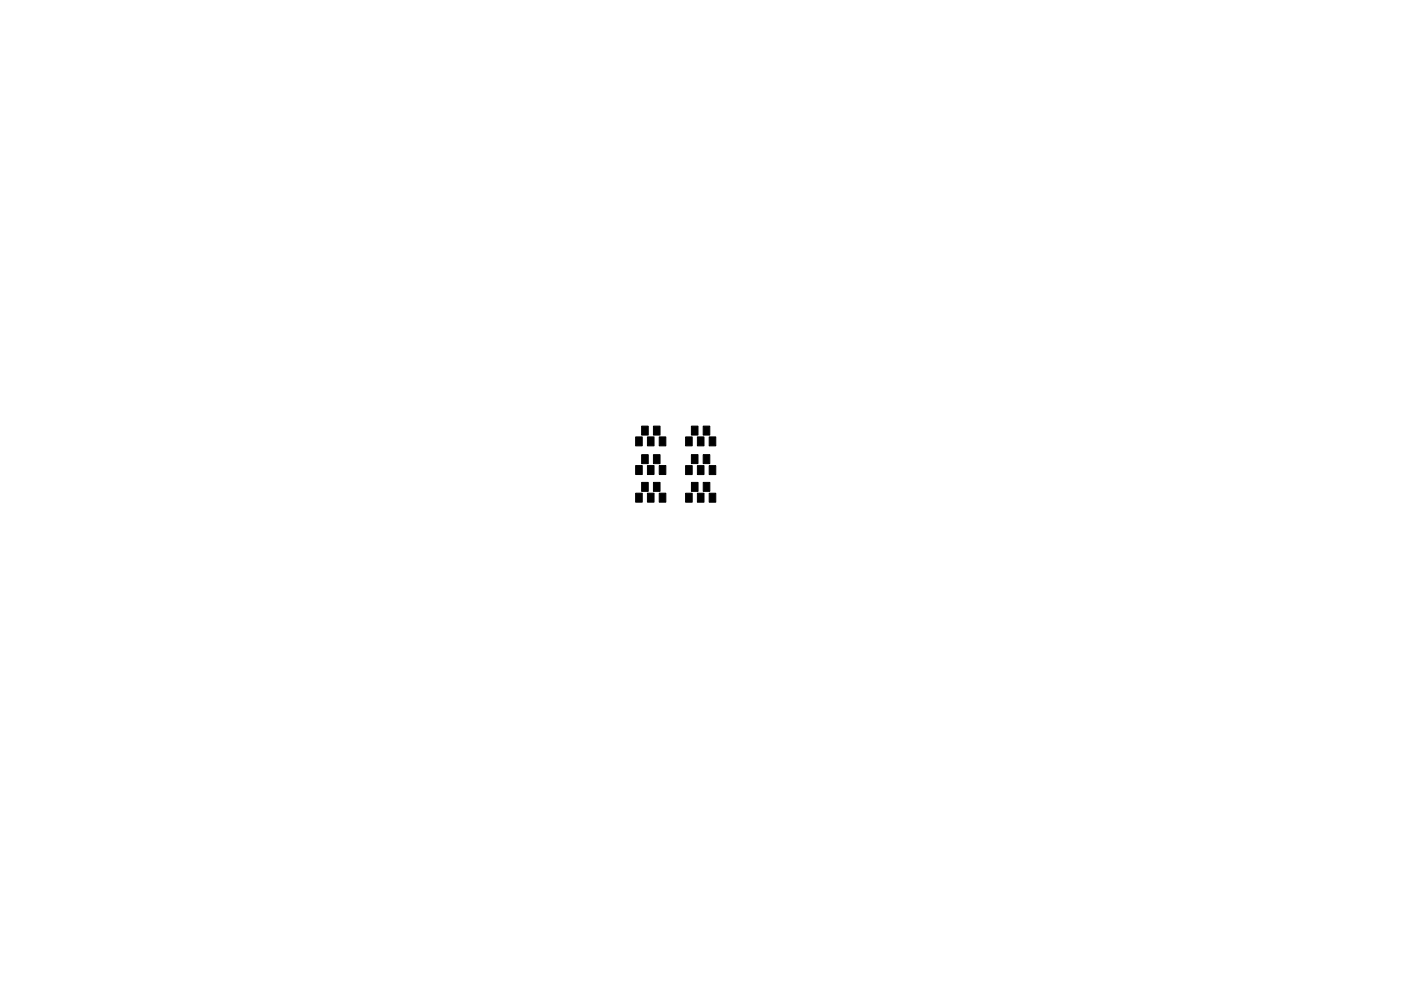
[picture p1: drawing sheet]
<svg xmlns="http://www.w3.org/2000/svg" width="297mm" height="210mm" viewBox="0 0 297 210" stroke-linecap="round" stroke-linejoin="round" font-family="sans-serif">
<g fill="#000" stroke="#000" stroke-width=".21">
<path d="M134.8 98.8h1.4v1.9h-1.4zM134.8 92.7h1.4v1.9h-1.4zM136 96.5h1.4v1.9h-1.4zM136 90.4h1.4v1.9h-1.4zM137.3 98.8h1.4v1.9h-1.4zM137.3 92.7h1.4v1.9h-1.4zM138.5 96.5h1.4v1.9h-1.4zM138.5 90.4h1.4v1.9h-1.4zM139.8 98.8h1.4v1.9h-1.4zM139.8 92.7h1.4v1.9h-1.4zM145.4 98.8h1.4v1.9h-1.4zM145.4 92.7h1.4v1.9h-1.4z"/>
<path d="M146.6 96.5h1.4v1.9h-1.4zM146.6 90.4h1.4v1.9h-1.4zM147.9 98.8h1.4v1.9h-1.4zM147.9 92.7h1.4v1.9h-1.4zM149.1 96.5h1.4v1.9h-1.4zM149.1 90.4h1.4v1.9h-1.4zM150.4 98.8h1.4v1.9h-1.4zM150.4 92.7h1.4v1.9h-1.4zM134.8 104.6h1.4v1.9h-1.4zM136 102.3h1.4v1.9h-1.4zM137.3 104.6h1.4v1.9h-1.4zM138.5 102.3h1.4v1.9h-1.4z"/>
<path d="M139.8 104.6h1.4v1.9h-1.4zM145.4 104.6h1.4v1.9h-1.4zM146.6 102.3h1.4v1.9h-1.4zM147.9 104.6h1.4v1.9h-1.4zM149.1 102.3h1.4v1.9h-1.4zM150.4 104.6h1.4v1.9h-1.4z"/>
</g>
</svg>
